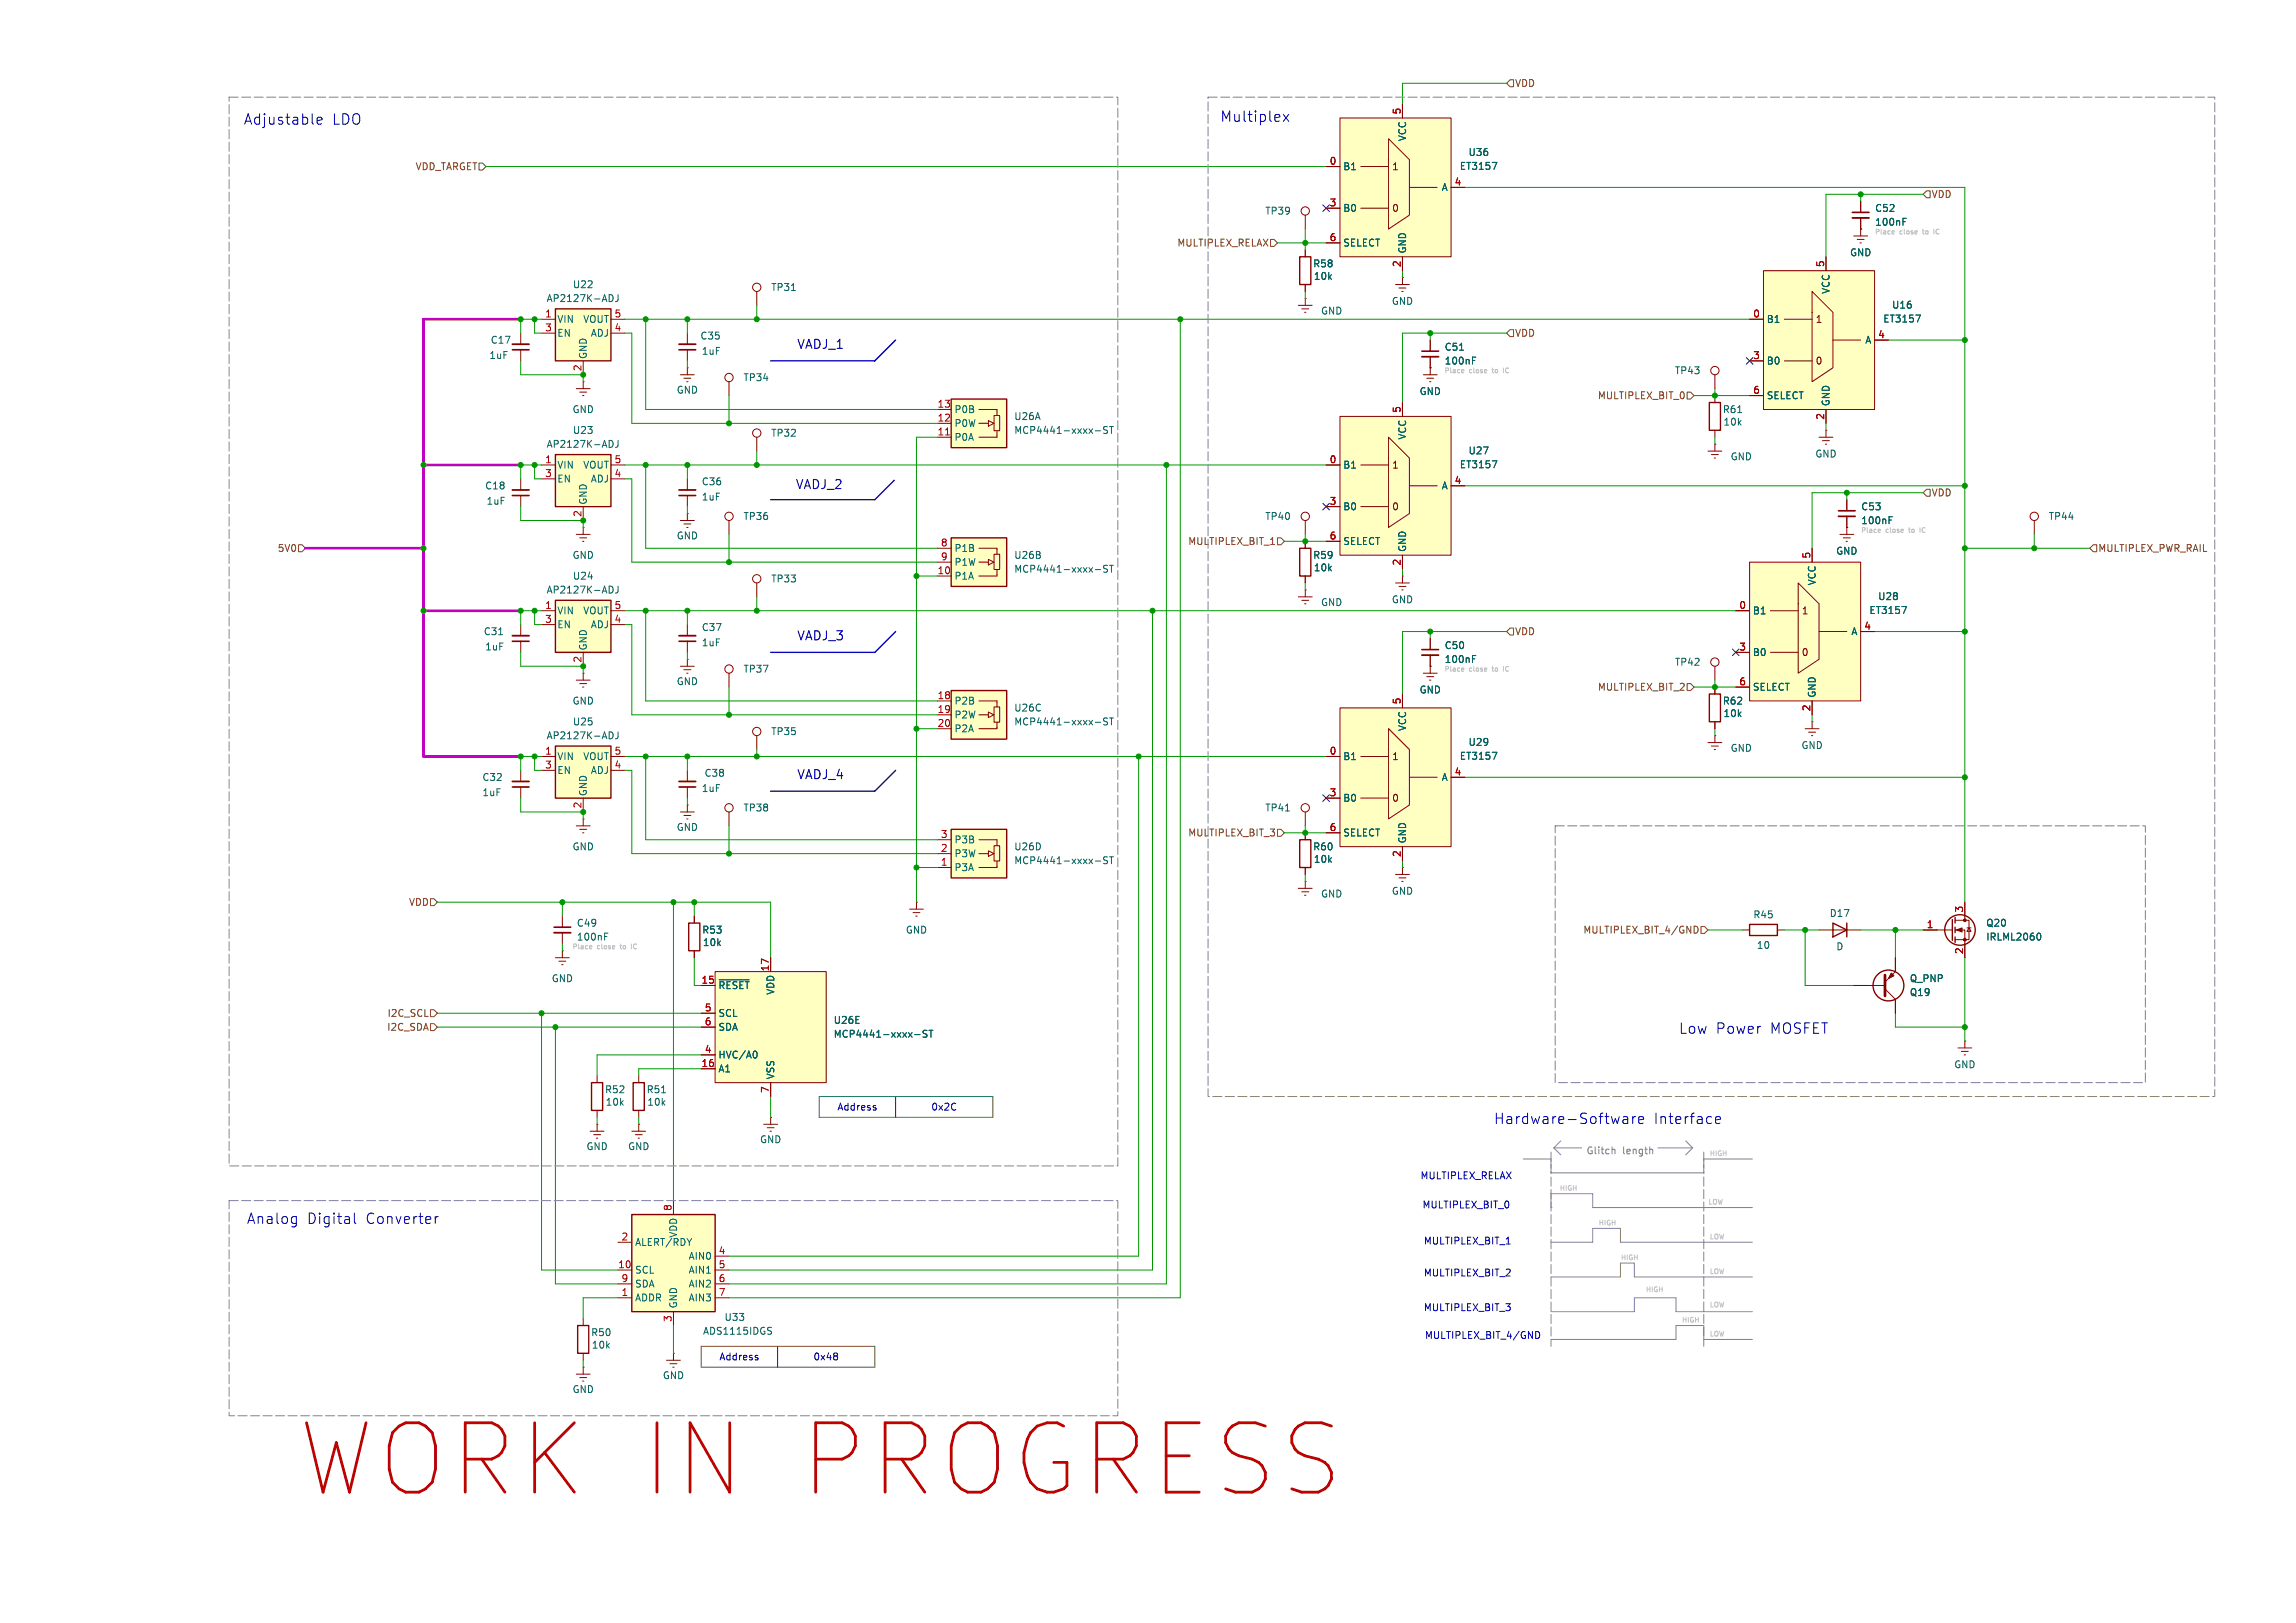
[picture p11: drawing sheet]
<svg xmlns="http://www.w3.org/2000/svg" width="420mm" height="297mm" viewBox="0 0 420 297" stroke-linecap="round" stroke-linejoin="round" font-family="sans-serif">
<defs><g id="words">
<text font-size="17.7" fill="#c20000" x="54.8" y="274.3">WORK IN PROGRESS</text>
<g font-size="2.7" fill="#0000c2">
<text x="44.5" y="23">Adjustable</text>
<text x="60.8" y="23">LDO</text>
<text x="223.2" y="22.5">Multiplex</text>
<text x="307.1" y="189.4">Low</text>
<text x="313.9" y="189.4">Power</text>
<text x="323.8" y="189.4">MOSFET</text>
<text x="273.2" y="205.9">Hardware-Software</text>
<text x="302.5" y="205.9">Interface</text>
<text x="45.1" y="224.2">Analog</text>
<text x="56.2" y="224.2">Digital</text>
<text x="66.9" y="224.2">Converter</text>
</g>
<g font-size="2.3" fill="#0000c2">
<text x="145.7" y="64.1">VADJ_1</text>
<text x="145.4" y="89.8">VADJ_2</text>
<text x="145.7" y="117.5">VADJ_3</text>
<text x="145.7" y="142.9">VADJ_4</text>
</g>
<g font-size="1.8" fill="#725600">
<text x="277.1" y="16.1">VDD</text>
<text x="75.9" y="31.3">VDD_TARGET</text>
<text x="353.3" y="36.4">VDD</text>
<text x="215.3" y="45.3">MULTIPLEX_RELAX</text>
<text x="277.1" y="61.8">VDD</text>
<text x="292.2" y="73.3">MULTIPLEX_BIT_0</text>
<text x="353.3" y="91">VDD</text>
<text x="50.7" y="101.2">5V0</text>
<text x="217.3" y="99.9">MULTIPLEX_BIT_1</text>
<text x="383.7" y="101.2">MULTIPLEX_PWR_RAIL</text>
<text x="277.1" y="116.4">VDD</text>
<text x="292.2" y="126.6">MULTIPLEX_BIT_2</text>
<text x="217.3" y="153.3">MULTIPLEX_BIT_3</text>
<text x="74.7" y="166">VDD</text>
<text x="289.5" y="171">MULTIPLEX_BIT_4/GND</text>
<text x="70.7" y="188.8">I2C_SDA</text>
<text x="70.8" y="186.3">I2C_SCL</text>
</g>
<g font-size="1.8" fill="#a90000">
<text x="256.3" y="21" transform="rotate(-90 256.3 21)">5</text>
<text x="243.1" y="30.2">0</text>
<text x="266" y="34">4</text>
<text x="243.1" y="37.8">3</text>
<text x="243.1" y="44.2">6</text>
<text x="256.3" y="49" transform="rotate(-90 256.3 49)">2</text>
<text x="333.8" y="49" transform="rotate(-90 333.8 49)">5</text>
<text x="99.6" y="58.2">1</text>
<text x="112.3" y="58.2">5</text>
<text x="320.6" y="58.2">0</text>
<text x="99.6" y="60.7">3</text>
<text x="112.3" y="60.7">4</text>
<text x="320.6" y="65.8">3</text>
<text x="343.5" y="62">4</text>
<text x="106.4" y="68" transform="rotate(-90 106.4 68)">2</text>
<text x="171.4" y="74.7">13</text>
<text x="171.4" y="77.2">12</text>
<text x="256.3" y="75.6" transform="rotate(-90 256.3 75.6)">5</text>
<text x="320.6" y="72.1">6</text>
<text x="333.8" y="76.9" transform="rotate(-90 333.8 76.9)">2</text>
<text x="171.4" y="79.8">11</text>
<text x="99.6" y="84.8">1</text>
<text x="99.6" y="87.4">3</text>
<text x="112.3" y="84.8">5</text>
<text x="112.3" y="87.4">4</text>
<text x="243.1" y="84.8">0</text>
<text x="266" y="88.6">4</text>
<text x="106.4" y="94.7" transform="rotate(-90 106.4 94.7)">2</text>
<text x="243.1" y="92.5">3</text>
<text x="172" y="100.1">8</text>
<text x="243.1" y="98.8">6</text>
<text x="171.4" y="105.2">10</text>
<text x="172" y="102.6">9</text>
<text x="256.3" y="103.6" transform="rotate(-90 256.3 103.6)">2</text>
<text x="331.2" y="102.3" transform="rotate(-90 331.2 102.3)">5</text>
<text x="99.6" y="111.5">1</text>
<text x="112.3" y="111.5">5</text>
<text x="318.1" y="111.5">0</text>
<text x="99.6" y="114">3</text>
<text x="112.3" y="114">4</text>
<text x="318.1" y="119.1">3</text>
<text x="340.9" y="115.3">4</text>
<text x="106.4" y="121.4" transform="rotate(-90 106.4 121.4)">2</text>
<text x="318.1" y="125.5">6</text>
<text x="171.4" y="128">18</text>
<text x="171.4" y="130.6">19</text>
<text x="256.3" y="129" transform="rotate(-90 256.3 129)">5</text>
<text x="331.2" y="130.2" transform="rotate(-90 331.2 130.2)">2</text>
<text x="171.4" y="133.1">20</text>
<text x="99.6" y="138.2">1</text>
<text x="99.6" y="140.7">3</text>
<text x="112.3" y="138.2">5</text>
<text x="112.3" y="140.7">4</text>
<text x="243.1" y="138.2">0</text>
<text x="266" y="142">4</text>
<text x="106.4" y="148" transform="rotate(-90 106.4 148)">2</text>
<text x="243.1" y="145.8">3</text>
<text x="172" y="153.4">3</text>
<text x="172" y="156">2</text>
<text x="243.1" y="152.1">6</text>
<text x="172" y="158.5">1</text>
<text x="256.3" y="156.9" transform="rotate(-90 256.3 156.9)">2</text>
<text x="359.2" y="167.1" transform="rotate(-90 359.2 167.1)">3</text>
<text x="352.4" y="169.9">1</text>
<text x="140.7" y="177.8" transform="rotate(-90 140.7 177.8)">17</text>
<text x="359.2" y="174.7" transform="rotate(-90 359.2 174.7)">2</text>
<text x="128.2" y="180.1">15</text>
<text x="128.8" y="185.2">5</text>
<text x="128.8" y="187.7">6</text>
<text x="128.2" y="195.3">16</text>
<text x="128.8" y="192.8">4</text>
<text x="140.7" y="200.1" transform="rotate(-90 140.7 200.1)">7</text>
<text x="122.9" y="221.7" transform="rotate(-90 122.9 221.7)">8</text>
<text x="113.6" y="227.1">2</text>
<text x="113" y="232.2">10</text>
<text x="131.4" y="229.6">4</text>
<text x="131.4" y="232.2">5</text>
<text x="113.6" y="234.7">9</text>
<text x="113.6" y="237.2">1</text>
<text x="131.4" y="234.7">6</text>
<text x="131.4" y="237.2">7</text>
<text x="122.9" y="242" transform="rotate(-90 122.9 242)">3</text>
</g>
<g font-size="1.8" fill="#006464">
<text x="257.4" y="25.9" transform="rotate(-90 257.4 25.9)">VCC</text>
<text x="268.5" y="28.7">U36</text>
<text x="245.6" y="31.3">B1</text>
<text x="263.6" y="35.2">A</text>
<text x="266.9" y="31.3">ET3157</text>
<text x="231.4" y="39.5">TP39</text>
<text x="245.6" y="39">B0</text>
<text x="342.9" y="41.5">100nF</text>
<text x="342.9" y="39">C52</text>
<text x="245.6" y="45.3">SELECT</text>
<text x="257.4" y="46.5" transform="rotate(-90 257.4 46.5)">GND</text>
<text x="338.3" y="47.1">GND</text>
<text x="104.7" y="52.9">U22</text>
<text x="141" y="53.4">TP31</text>
<text x="240.1" y="49.1">R58</text>
<text x="240.2" y="51.4">10k</text>
<text x="334.9" y="53.9" transform="rotate(-90 334.9 53.9)">VCC</text>
<text x="99.9" y="55.5">AP2127K-ADJ</text>
<text x="101.9" y="59.3">VIN</text>
<text x="106.6" y="59.3">VOUT</text>
<text x="241.5" y="57.8">GND</text>
<text x="254.5" y="56">GND</text>
<text x="323.1" y="59.3">B1</text>
<text x="344.4" y="59.2">ET3157</text>
<text x="346" y="56.7">U16</text>
<text x="89.4" y="65.9">1uF</text>
<text x="89.7" y="63.1">C17</text>
<text x="101.9" y="61.8">EN</text>
<text x="107.5" y="65.8" transform="rotate(-90 107.5 65.8)">GND</text>
<text x="108" y="61.8">ADJ</text>
<text x="128" y="62.3">C35</text>
<text x="128.3" y="65.1">1uF</text>
<text x="264.2" y="64.4">C51</text>
<text x="341.1" y="63.1">A</text>
<text x="135.9" y="70">TP34</text>
<text x="264.2" y="66.9">100nF</text>
<text x="306.3" y="68.7">TP43</text>
<text x="323.1" y="66.9">B0</text>
<text x="104.6" y="75.8">GND</text>
<text x="123.7" y="72.2">GND</text>
<text x="174.5" y="75.8">P0B</text>
<text x="185.4" y="77.1">U26A</text>
<text x="259.6" y="72.5">GND</text>
<text x="315" y="75.8">R61</text>
<text x="323.1" y="73.3">SELECT</text>
<text x="334.9" y="74.4" transform="rotate(-90 334.9 74.4)">GND</text>
<text x="99.9" y="82.1">AP2127K-ADJ</text>
<text x="104.7" y="79.6">U23</text>
<text x="141" y="80.1">TP32</text>
<text x="174.5" y="78.3">P0W</text>
<text x="174.5" y="80.9">P0A</text>
<text x="185.4" y="79.6">MCP4441-xxxx-ST</text>
<text x="257.4" y="80.5" transform="rotate(-90 257.4 80.5)">VCC</text>
<text x="268.5" y="83.3">U27</text>
<text x="315.2" y="78.1">10k</text>
<text x="332" y="83.9">GND</text>
<text x="88.7" y="89.8">C18</text>
<text x="101.9" y="86">VIN</text>
<text x="101.9" y="88.5">EN</text>
<text x="106.6" y="86">VOUT</text>
<text x="108" y="88.5">ADJ</text>
<text x="128.3" y="89">C36</text>
<text x="245.6" y="86">B1</text>
<text x="263.6" y="89.8">A</text>
<text x="266.9" y="85.9">ET3157</text>
<text x="316.5" y="84.4">GND</text>
<text x="88.9" y="92.6">1uF</text>
<text x="107.5" y="92.5" transform="rotate(-90 107.5 92.5)">GND</text>
<text x="128.3" y="91.8">1uF</text>
<text x="135.9" y="95.4">TP36</text>
<text x="231.4" y="95.4">TP40</text>
<text x="245.6" y="93.6">B0</text>
<text x="340.4" y="93.6">C53</text>
<text x="374.7" y="95.4">TP44</text>
<text x="123.7" y="98.9">GND</text>
<text x="174.5" y="101.2">P1B</text>
<text x="245.6" y="99.9">SELECT</text>
<text x="257.4" y="101.1" transform="rotate(-90 257.4 101.1)">GND</text>
<text x="335.8" y="101.7">GND</text>
<text x="340.4" y="96.1">100nF</text>
<text x="104.6" y="102.5">GND</text>
<text x="104.7" y="106.3">U24</text>
<text x="141" y="106.8">TP33</text>
<text x="174.5" y="103.7">P1W</text>
<text x="174.5" y="106.3">P1A</text>
<text x="185.4" y="102.5">U26B</text>
<text x="185.4" y="105">MCP4441-xxxx-ST</text>
<text x="240.1" y="102.5">R59</text>
<text x="240.2" y="104.7">10k</text>
<text x="332.3" y="107.2" transform="rotate(-90 332.3 107.2)">VCC</text>
<text x="99.9" y="108.8">AP2127K-ADJ</text>
<text x="101.9" y="112.6">VIN</text>
<text x="106.6" y="112.6">VOUT</text>
<text x="241.5" y="111.1">GND</text>
<text x="254.5" y="110.6">GND</text>
<text x="320.5" y="112.6">B1</text>
<text x="341.9" y="112.6">ET3157</text>
<text x="343.5" y="110">U28</text>
<text x="88.4" y="116.4">C31</text>
<text x="88.7" y="119.2">1uF</text>
<text x="101.9" y="115.2">EN</text>
<text x="107.5" y="119.1" transform="rotate(-90 107.5 119.1)">GND</text>
<text x="108" y="115.2">ADJ</text>
<text x="128.3" y="118.5">1uF</text>
<text x="128.3" y="115.7">C37</text>
<text x="264.2" y="119">C50</text>
<text x="338.6" y="116.4">A</text>
<text x="123.7" y="125.6">GND</text>
<text x="135.9" y="123.3">TP37</text>
<text x="264.2" y="121.5">100nF</text>
<text x="306.3" y="122">TP42</text>
<text x="320.5" y="120.2">B0</text>
<text x="104.6" y="129.1">GND</text>
<text x="174.5" y="129.1">P2B</text>
<text x="174.5" y="131.7">P2W</text>
<text x="185.4" y="130.4">U26C</text>
<text x="259.6" y="127.1">GND</text>
<text x="315" y="129.1">R62</text>
<text x="315.2" y="131.4">10k</text>
<text x="320.5" y="126.6">SELECT</text>
<text x="332.3" y="127.8" transform="rotate(-90 332.3 127.8)">GND</text>
<text x="99.9" y="135.5">AP2127K-ADJ</text>
<text x="104.7" y="132.9">U25</text>
<text x="141" y="134.7">TP35</text>
<text x="174.5" y="134.2">P2A</text>
<text x="185.4" y="132.9">MCP4441-xxxx-ST</text>
<text x="257.4" y="133.9" transform="rotate(-90 257.4 133.9)">VCC</text>
<text x="268.5" y="136.7">U29</text>
<text x="316.5" y="137.8">GND</text>
<text x="329.4" y="137.3">GND</text>
<text x="88.1" y="143.1">C32</text>
<text x="101.9" y="139.3">VIN</text>
<text x="101.9" y="141.8">EN</text>
<text x="106.6" y="139.3">VOUT</text>
<text x="108" y="141.8">ADJ</text>
<text x="128.8" y="142.3">C38</text>
<text x="245.6" y="139.3">B1</text>
<text x="263.6" y="143.1">A</text>
<text x="266.9" y="139.2">ET3157</text>
<text x="88.1" y="145.9">1uF</text>
<text x="107.5" y="145.8" transform="rotate(-90 107.5 145.8)">GND</text>
<text x="128.3" y="145.1">1uF</text>
<text x="135.9" y="148.7">TP38</text>
<text x="231.4" y="148.7">TP41</text>
<text x="245.6" y="146.9">B0</text>
<text x="104.6" y="155.8">GND</text>
<text x="123.7" y="152.2">GND</text>
<text x="174.5" y="154.5">P3B</text>
<text x="185.4" y="155.8">U26D</text>
<text x="240.1" y="155.8">R60</text>
<text x="245.6" y="153.3">SELECT</text>
<text x="257.4" y="154.4" transform="rotate(-90 257.4 154.4)">GND</text>
<text x="174.5" y="157.1">P3W</text>
<text x="174.5" y="159.6">P3A</text>
<text x="185.4" y="158.3">MCP4441-xxxx-ST</text>
<text x="240.2" y="158.1">10k</text>
<text x="241.5" y="164.4">GND</text>
<text x="254.5" y="163.9">GND</text>
<text x="334.6" y="168">D17</text>
<text x="105.4" y="172.3">100nF</text>
<text x="105.4" y="169.8">C49</text>
<text x="128.4" y="171">R53</text>
<text x="128.5" y="173.3">10k</text>
<text x="165.6" y="171">GND</text>
<text x="320.6" y="168.2">R45</text>
<text x="321.3" y="173.8">10</text>
<text x="363.2" y="169.8">Q20</text>
<text x="363.2" y="172.3">IRLML2060</text>
<text x="100.8" y="179.9">GND</text>
<text x="335.8" y="174.1">D</text>
<text x="349.3" y="179.9">Q_PNP</text>
<text x="131.3" y="181.2">~{RESET}</text>
<text x="141.8" y="182.1" transform="rotate(-90 141.8 182.1)">VDD</text>
<text x="349.3" y="182.5">Q19</text>
<text x="131.3" y="186.3">SCL</text>
<text x="131.3" y="188.8">SDA</text>
<text x="152.4" y="187.6">U26E</text>
<text x="152.4" y="190.1">MCP4441-xxxx-ST</text>
<text x="131.3" y="193.9">HVC/A0</text>
<text x="131.3" y="196.4">A1</text>
<text x="141.8" y="197.6" transform="rotate(-90 141.8 197.6)">VSS</text>
<text x="357.4" y="195.7">GND</text>
<text x="110.6" y="200.3">R52</text>
<text x="110.7" y="202.5">10k</text>
<text x="118.2" y="200.3">R51</text>
<text x="118.3" y="202.5">10k</text>
<text x="138.9" y="209.4">GND</text>
<text x="107.2" y="210.7">GND</text>
<text x="114.8" y="210.7">GND</text>
<text x="124.1" y="226.6" transform="rotate(-90 124.1 226.6)">VDD</text>
<text x="116.1" y="228.2">ALERT/RDY</text>
<text x="116.1" y="233.3">SCL</text>
<text x="125.9" y="230.7">AIN0</text>
<text x="125.9" y="233.3">AIN1</text>
<text x="116.1" y="235.8">SDA</text>
<text x="116.1" y="238.4">ADDR</text>
<text x="124.1" y="239.5" transform="rotate(-90 124.1 239.5)">GND</text>
<text x="125.9" y="235.8">AIN2</text>
<text x="125.9" y="238.4">AIN3</text>
<text x="108" y="244.7">R50</text>
<text x="128.5" y="244.4">ADS1115IDGS</text>
<text x="132.4" y="241.9">U33</text>
<text x="108.2" y="247">10k</text>
<text x="104.6" y="255.1">GND</text>
<text x="121.2" y="252.6">GND</text>
</g>
<g font-size="1.8" fill="#840000">
<text x="254.6" y="31.3">1</text>
<text x="254.6" y="39">0</text>
<text x="332" y="59.3">1</text>
<text x="332" y="66.9">0</text>
<text x="254.6" y="86">1</text>
<text x="254.6" y="93.6">0</text>
<text x="329.5" y="112.6">1</text>
<text x="329.5" y="120.2">0</text>
<text x="254.6" y="139.3">1</text>
<text x="254.6" y="146.9">0</text>
</g>
<g font-size="1.8" fill="#0000c2">
<text x="153.1" y="203.4">Address</text>
<text x="170.3" y="203.4">0x2C</text>
<text x="259.7" y="216">MULTIPLEX_RELAX</text>
<text x="260.1" y="221.3">MULTIPLEX_BIT_0</text>
<text x="260.4" y="227.9">MULTIPLEX_BIT_1</text>
<text x="260.4" y="233.8">MULTIPLEX_BIT_2</text>
<text x="260.4" y="240.1">MULTIPLEX_BIT_3</text>
<text x="260.6" y="245.2">MULTIPLEX_BIT_4/GND</text>
<text x="131.5" y="249.1">Address</text>
<text x="148.7" y="249.1">0x48</text>
</g>
<g font-size="1.8" fill="#848484">
<text x="290.1" y="211.4">Glitch</text>
<text x="296.8" y="211.4">length</text>
</g>
<g font-size="1.2" fill="#c2c2c2">
<text x="342.9" y="43.1">Place</text>
<text x="347.5" y="43.1">close</text>
<text x="352" y="43.1">to</text>
<text x="354.3" y="43.1">IC</text>
<text x="264.2" y="68.5">Place</text>
<text x="268.8" y="68.5">close</text>
<text x="273.3" y="68.5">to</text>
<text x="275.5" y="68.5">IC</text>
<text x="340.4" y="97.7">Place</text>
<text x="345" y="97.7">close</text>
<text x="349.5" y="97.7">to</text>
<text x="351.7" y="97.7">IC</text>
<text x="264.2" y="123.1">Place</text>
<text x="268.8" y="123.1">close</text>
<text x="273.3" y="123.1">to</text>
<text x="275.5" y="123.1">IC</text>
<text x="104.6" y="173.9">Place</text>
<text x="109.3" y="173.9">close</text>
<text x="113.8" y="173.9">to</text>
<text x="116" y="173.9">IC</text>
<text x="312.7" y="211.8">HIGH</text>
<text x="285.2" y="218.1">HIGH</text>
<text x="312.4" y="220.6">LOW</text>
<text x="292.4" y="224.5">HIGH</text>
<text x="312.7" y="227">LOW</text>
<text x="296.4" y="230.8">HIGH</text>
<text x="312.7" y="233.3">LOW</text>
<text x="301" y="236.6">HIGH</text>
<text x="312.7" y="239.4">LOW</text>
<text x="307.6" y="242.2">HIGH</text>
<text x="312.7" y="244.8">LOW</text>
</g>
</g></defs>
<path d="M237.7 47h2.1v5.1h-2.1z" fill="none" stroke="#840000" stroke-width=".25"/>
<path d="M238.8 45.7v1.3M238.8 52.1v1.2M261.6 116.8v2.1M261.6 119.9v2" fill="none" stroke="#840000" stroke-width=".18"/>
<path d="M260.1 118.9h3" fill="none" stroke="#840000" stroke-width=".3"/>
<path d="M260.1 119.9h3" fill="none" stroke="#840000" stroke-width=".33"/>
<path d="M269.4 120h.6M269.4 120.6h.4" fill="none" stroke="#006464" stroke-width=".18"/>
<path d="M245.1 76.2h20.3v25.4h-20.3z" fill="#ffffc2"/>
<g fill="none" stroke="#840000" stroke-width=".18">
<path d="M245.1 76.2h20.3v25.4h-20.3zM256.5 73.7v2.5M242.6 85.1h2.5M242.6 92.7h2.5M242.6 99.1h2.5M248.9 85.1h5.1M248.9 92.7h5.1M254 80l3.8 3.8v10.2l-3.8 2.5zM257.8 88.9h5.1M265.4 88.9h2.6M255.3 106.7h2.5M255.9 107.3h1.3"/>
<path d="M256.4 108h.3M256.5 105.4h.1M256.5 101.6v2.5M256.5 105.4v1.3"/>
</g>
<path d="M273 84.3h.8l-.5 1.3" fill="none" stroke="#006464" stroke-width=".18"/>
<path d="M101.6 56.5h10.2v9.5h-10.2z" fill="#ffffc2"/>
<path d="M101.6 56.5h10.2v9.5h-10.2zM237.7 100.3h2.1v5.1h-2.1zM105.7 242.6h2v5h-2z" fill="none" stroke="#840000" stroke-width=".25"/>
<path d="M99.1 58.4h2.5M111.8 58.4h2.5M99.1 61h2.5M106.7 66v2.6M111.8 61h2.5M238.8 99.1v1.2M238.8 105.4v1.3M106.7 241.3v1.3M106.7 247.6v1.3" fill="none" stroke="#840000" stroke-width=".18"/>
<path d="M111.7 53.9a.68 .68 0 0 1 .5 .7 .68 .68 0 0 1-.5 .6M113.1 53.9l-.1 1.1-.4 .2" fill="none" stroke="#006464" stroke-width=".18"/>
<path d="M130.8 177.8h20.3v20.3h-20.3z" fill="#ffffc2"/>
<g fill="none" stroke="#840000" stroke-width=".18">
<path d="M105.4 97.8h2.5M106 98.4h1.3M106.6 99.1h.2M106.7 96.5h.1M106.7 96.5v1.3M95.2 114.3v2M95.2 117.3v2.1M130.8 177.8h20.3v20.3h-20.3zM141 175.3v2.5M128.3 180.3h2.5M128.3 185.4h2.5M128.3 188h2.5"/>
<path d="M128.3 193h2.5M128.3 195.6h2.5M141 198.1v2.6M105.4 251.5h2.5M106 252.1h1.3M106.6 252.7h.2M106.7 250.2h.1M106.7 250.2v1.3M121.9 248.9h2.6M122.6 249.6h1.2M123.1 250.2h.2M123.2 247.6h.1"/>
<path d="M123.2 247.6v1.3"/>
</g>
<path d="M91.2 116.1h.8M131.5 179.3h5.5M138.2 192.3a.79 .79 0 0 1 0 1.3M167.3 189.3h1M169.6 188.6l-.5-.1-.2 .2v.3l.5 .3 .2 .3-.3 .2-.5-.1M169.9 188.5h.8M170.3 188.5v1.3" fill="none" stroke="#006464" stroke-width=".18"/>
<path d="M93.7 117.3h3.1" fill="none" stroke="#840000" stroke-width=".3"/>
<path d="M93.7 116.3h3.1" fill="none" stroke="#840000" stroke-width=".33"/>
<path d="M115.6 222.2h15.2v17.8h-15.2z" fill="#ffffc2"/>
<path d="M115.6 222.2h15.2v17.8h-15.2z" fill="none" stroke="#840000" stroke-width=".25"/>
<path d="M123.2 219.7v2.5M113 232.4h2.6M113 234.9h2.6M113 237.5h2.6M113 227.3h2.6M130.8 229.9h2.5M130.8 232.4h2.5M130.8 234.9h2.5M130.8 237.5h2.5M123.2 240v2.6" fill="none" stroke="#840000" stroke-width=".18"/>
<path d="M140.6 242.9l.5 .1M140.9 243.6l.2 .2-.2 .4" fill="none" stroke="#006464" stroke-width=".18"/>
<path d="M322.6 49.5h20.3v25.4h-20.3z" fill="#ffffc2"/>
<g fill="none" stroke="#840000" stroke-width=".18">
<path d="M320 58.4h2.6M322.6 49.5h20.3v25.4h-20.3zM326.4 58.4h5.1M331.5 53.3l3.8 3.9v10.1l-3.8 2.6zM334 47v2.5M320 66h2.6M320 72.4h2.6M326.4 66h5.1M334 74.9v2.6M335.3 62.2h5.1M342.9 62.2h2.5M95.2 87.6v2.1"/>
<path d="M95.2 90.7v2M95.2 141v2M95.2 144v2.1M105.4 151.1h2.5M106 151.8h1.3M106.6 152.4h.2M106.7 149.9h.1M106.7 149.9v1.2M101.6 175.3h2.5M102.2 175.9h1.3M102.7 176.5h.3M102.9 174h.1"/>
<path d="M102.9 167.6v2.1M102.9 170.7v2M102.9 174v1.3M166.4 166.4h2.5M167 167h1.3M167.5 167.6h.3M167.6 165.1h.1M167.6 165.1v1.3M109.2 196.9v1.2M116.8 196.9v1.2M107.9 207h2.6M108.6 207.6h1.3"/>
<path d="M109.1 208.3h.2M109.2 205.7h.1M109.2 203.2v1.3M109.2 205.7v1.3M115.6 207h2.5M116.2 207.6h1.3M116.7 208.3h.3M116.8 205.7h.1M116.8 203.2v1.3M116.8 205.7v1.3"/>
</g>
<path d="M350.4 57.7h.9l-.6 1.2M110.6 171.4h.4M110.6 170.8h.6M121 200h.7" fill="none" stroke="#006464" stroke-width=".18"/>
<path d="M108.2 198.1h2v5.1h-2zM115.8 198.1h2.1v5.1h-2.1z" fill="none" stroke="#840000" stroke-width=".25"/>
<path d="M93.7 90.7h3.1M93.7 144h3.1M101.3 169.7h3.1" fill="none" stroke="#840000" stroke-width=".3"/>
<path d="M93.7 89.7h3.1M93.7 143h3.1M101.3 170.7h3.1" fill="none" stroke="#840000" stroke-width=".33"/>
<path d="M179.1 153.7h3.3" fill="none" stroke="#ffffc2" stroke-width=".18"/>
<path d="M182.4 153.7v.2z" fill="#ffffc2"/>
<path d="M179.1 158.8h3.3" fill="none" stroke="#ffffc2" stroke-width=".18"/>
<path d="M174 151.8h10.1v8.9h-10.1z" fill="#ffffc2"/>
<path d="M171.4 156.2h2.6M171.4 153.7h2.6M171.4 158.8h2.6M179.1 153.7h3.3v1.1M179.1 156.2h1.7M180.8 155.7l1 .5-1 .5zM181.8 154.8h1.1v2.8h-1.1zM182.4 157.6v1.2h-3.3" fill="none" stroke="#840000" stroke-width=".18"/>
<path d="M174 151.8h10.1v8.9h-10.1z" fill="none" stroke="#840000" stroke-width=".25"/>
<path d="M200.3 157.6h1M202.6 156.8h-.5l-.2 .1v.4l.6 .2 .1 .3-.3 .3-.4-.1M202.9 156.8h.8M203.3 156.8v1.3" fill="none" stroke="#006464" stroke-width=".18"/>
<path d="M179.1 128.3h3.3" fill="none" stroke="#ffffc2" stroke-width=".18"/>
<path d="M182.4 128.3v.2z" fill="#ffffc2"/>
<path d="M179.1 133.4h3.3" fill="none" stroke="#ffffc2" stroke-width=".18"/>
<path d="M174 126.4h10.1v8.9h-10.1z" fill="#ffffc2"/>
<path d="M171.4 130.8h2.6M171.4 128.3h2.6M171.4 133.4h2.6M179.1 128.3h3.3v1.1M179.1 130.8h1.7M180.8 130.3l1 .5-1 .5zM181.8 129.4h1.1v2.8h-1.1zM182.4 133.1v.3h-3.3M182.4 132.2v.9" fill="none" stroke="#840000" stroke-width=".18"/>
<path d="M174 126.4h10.1v8.9h-10.1z" fill="none" stroke="#840000" stroke-width=".25"/>
<path d="M200.3 132.2h1M202.6 131.4h-.5l-.2 .1v.4l.6 .2 .1 .3-.3 .3-.4-.1M202.9 131.4h.8M203.3 131.4v1.3" fill="none" stroke="#006464" stroke-width=".18"/>
<path d="M101.6 83.2h10.2v9.5h-10.2z" fill="#ffffc2"/>
<path d="M101.6 83.2h10.2v9.5h-10.2z" fill="none" stroke="#840000" stroke-width=".25"/>
<g fill="none" stroke="#840000" stroke-width=".18">
<path d="M95.2 61v2M95.2 64v2M99.1 85.1h2.5M99.1 87.6h2.5M106.7 92.7v2.6M111.8 85.1h2.5M111.8 87.6h2.5M125.7 87.6v2.1M125.7 90.7v2M139.7 205.7h2.5M140.3 206.4h1.3M140.8 207h.3"/>
<path d="M141 204.5h.1M141 204.5v1.2"/>
</g>
<path d="M111.7 80.6a.68 .68 0 0 1 .5 .6 .68 .68 0 0 1-.5 .7M113.1 80.6l-.1 1.1-.4 .2" fill="none" stroke="#006464" stroke-width=".18"/>
<path d="M93.7 64h3.1M124.2 90.7h3.1" fill="none" stroke="#840000" stroke-width=".3"/>
<path d="M93.7 63h3.1M124.2 89.7h3.1" fill="none" stroke="#840000" stroke-width=".33"/>
<path d="M179.1 100.3h3.3" fill="none" stroke="#ffffc2" stroke-width=".18"/>
<path d="M182.4 100.3v.3z" fill="#ffffc2"/>
<path d="M179.1 105.4h3.3" fill="none" stroke="#ffffc2" stroke-width=".18"/>
<path d="M174 98.4h10.1v8.9h-10.1z" fill="#ffffc2"/>
<path d="M171.4 102.9h2.6M171.4 100.3h2.6M171.4 105.4h2.6M179.1 100.3h3.3v1.1M179.1 102.9h1.7M180.8 102.4l1 .5-1 .5zM181.8 101.4h1.1v2.8h-1.1zM182.4 105.2v.2h-3.3M182.4 104.2v1" fill="none" stroke="#840000" stroke-width=".18"/>
<path d="M174 98.4h10.1v8.9h-10.1z" fill="none" stroke="#840000" stroke-width=".25"/>
<path d="M200.3 104.2h1M202.6 103.5l-.5-.1-.2 .2v.3l.6 .3 .1 .3-.3 .2h-.4M202.9 103.4h.8M203.3 103.4v1.3" fill="none" stroke="#006464" stroke-width=".18"/>
<path d="M179.1 74.9h3.3" fill="none" stroke="#ffffc2" stroke-width=".18"/>
<path d="M182.4 74.9v.3z" fill="#ffffc2"/>
<path d="M179.1 80h3.3" fill="none" stroke="#ffffc2" stroke-width=".18"/>
<path d="M174 73h10.1v8.9h-10.1z" fill="#ffffc2"/>
<g fill="none" stroke="#840000" stroke-width=".18">
<path d="M171.4 77.5h2.6M171.4 74.9h2.6M179.1 74.9h3.3v1.1M179.1 77.5h1.7M180.8 77l1 .5-1 .5zM181.8 76h1.1v2.8h-1.1zM182.4 79.8v.2h-3.3M182.4 78.8v1M138.4 80v2.6M171.4 80h2.6M125.7 141v2M125.7 144v2.1"/>
<circle cx="138.4" cy="79.2" r=".76"/>
</g>
<path d="M174 73h10.1v8.9h-10.1z" fill="none" stroke="#840000" stroke-width=".25"/>
<path d="M173 79.6h.7" fill="none" stroke="#a90000" stroke-width=".18"/>
<path d="M200.3 78.8h1M202.6 78.1l-.5-.1-.2 .2v.3l.6 .3 .1 .3-.3 .2h-.4M202.9 78h.8M203.3 78v1.3" fill="none" stroke="#006464" stroke-width=".18"/>
<path d="M124.2 144h3.1" fill="none" stroke="#840000" stroke-width=".3"/>
<path d="M124.2 143h3.1" fill="none" stroke="#840000" stroke-width=".33"/>
<path d="M101.6 136.5h10.2v9.6h-10.2z" fill="#ffffc2"/>
<path d="M101.6 136.5h10.2v9.6h-10.2z" fill="none" stroke="#840000" stroke-width=".25"/>
<g fill="none" stroke="#840000" stroke-width=".18">
<path d="M125.7 114.3v2M125.7 117.3v2.1M138.4 106.7v2.5M99.1 138.4h2.5M105.4 124.5h2.5M106 125.1h1.3M106.6 125.7h.2M106.7 123.2h.1M106.7 123.2v1.3M111.8 138.4h2.5M124.5 121.9h2.5M125.1 122.6h1.3"/>
<path d="M125.6 123.2h.3M125.7 120.7h.1M125.7 120.7v1.2M99.1 141h2.5M106.7 146.1v2.5M111.8 141h2.5"/>
<circle cx="138.4" cy="105.9" r=".76"/>
</g>
<path d="M111.7 133.9a.68 .68 0 0 1 .5 .7 .68 .68 0 0 1-.5 .6M113.1 133.9l-.1 1.1-.4 .2" fill="none" stroke="#006464" stroke-width=".18"/>
<path d="M124.2 117.3h3.1" fill="none" stroke="#840000" stroke-width=".3"/>
<path d="M124.2 116.3h3.1" fill="none" stroke="#840000" stroke-width=".33"/>
<path d="M101.6 109.9h10.2v9.5h-10.2z" fill="#ffffc2"/>
<path d="M101.6 109.9h10.2v9.5h-10.2z" fill="none" stroke="#840000" stroke-width=".25"/>
<g fill="none" stroke="#840000" stroke-width=".18">
<path d="M99.1 111.8h2.5M99.1 114.3h2.5M106.7 119.4v2.5M111.8 111.8h2.5M111.8 114.3h2.5M138.4 134.6v2.6M124.5 148.6h2.5M125.1 149.2h1.3M125.6 149.9h.3M125.7 147.3h.1M125.7 147.3v1.3"/>
<circle cx="138.4" cy="133.9" r=".76"/>
</g>
<path d="M111.7 107.3a.68 .68 0 0 1 .5 .6 .68 .68 0 0 1-.5 .6M113.1 107.3l-.1 1-.4 .2" fill="none" stroke="#006464" stroke-width=".18"/>
<path d="M245.1 21.6h20.3v25.4h-20.3z" fill="#ffffc2"/>
<g fill="none" stroke="#840000" stroke-width=".18">
<path d="M256.5 19.1v2.5M238.8 39.4v2.5M242.6 30.5h2.5M242.6 38.1h2.5M245.1 21.6h20.3v25.4h-20.3zM248.9 30.5h5.1M248.9 38.1h5.1M254 25.4l3.8 3.8v10.2l-3.8 2.5zM257.8 34.3h5.1M265.4 34.3h2.6M237.5 55.9h2.5M238.1 56.5h1.3"/>
<path d="M238.6 57.2h.3M238.8 54.6h.1M238.8 54.6v1.3M242.6 44.5h2.5M256.5 47v2.5M238.8 95.3v2.5M260.3 123.2h2.6M261 123.8h1.3M261.5 124.5h.2M261.6 121.9h.1M261.6 121.9v1.3M313.7 121.9v2.6"/>
<circle cx="238.8" cy="38.6" r=".76"/>
<circle cx="238.8" cy="94.5" r=".76"/>
<circle cx="313.7" cy="121.2" r=".76"/>
</g>
<path d="M273 29.7h.8l-.5 1.3" fill="none" stroke="#006464" stroke-width=".18"/>
<path d="M245.1 129.5h20.3v25.4h-20.3z" fill="#ffffc2"/>
<g fill="none" stroke="#840000" stroke-width=".18">
<path d="M105.4 71.1h2.5M106 71.8h1.3M106.6 72.4h.2M106.7 69.9h.1M106.7 69.9v1.2M237.5 109.2h2.5M238.1 109.9h1.3M238.6 110.5h.3M238.8 108h.1M238.8 108v1.2M242.6 138.4h2.5M245.1 129.5h20.3v25.4h-20.3z"/>
<path d="M248.9 138.4h5.1M254 133.4l3.8 3.8v10.1l-3.8 2.6zM256.5 127v2.5M312.4 135.9h2.6M313.1 136.5h1.2M313.6 137.2h.2M313.7 134.6h.1M313.7 134.6v1.3M238.8 148.6v2.5M242.6 146.1h2.5M242.6 152.4h2.5M248.9 146.1h5.1"/>
<path d="M256.5 154.9v2.6M257.8 142.2h5.1M265.4 142.2h2.6"/>
<circle cx="238.8" cy="147.8" r=".76"/>
</g>
<path d="M273 137.7h.8l-.5 1.2M235.1 148.4h.8" fill="none" stroke="#006464" stroke-width=".18"/>
<path d="M320 102.9h20.4v25.4h-20.4z" fill="#ffffc2"/>
<g fill="none" stroke="#840000" stroke-width=".18">
<path d="M256.5 19.1v2.5M242.6 30.5h2.5M242.6 38.1h2.5M265.4 34.3h2.6M340.4 36.8v2.1M340.4 39.9v3.3M138.4 53.3v2.6M238.8 45.7v1.3M238.8 52.1v1.2M242.6 44.5h2.5M255.3 52.1h2.5M255.9 52.7h1.3"/>
<path d="M256.4 53.3h.3M256.5 50.8h.1M256.5 47v2.5M256.5 50.8v1.3M320 58.4h2.6M334 47v2.5M339.1 43.2h2.5M339.7 43.8h1.3M340.2 44.5h.3M340.4 41.9h.1M124.5 68.6h2.5M125.1 69.2h1.3"/>
<path d="M125.6 69.9h.3M125.7 67.3h.1M125.7 61v2M125.7 64v2M125.7 67.3v1.3M133.3 69.9v2.5M256.5 73.7v2.5M260.3 68.6h2.6M261 69.2h1.3M261.5 69.9h.2M261.6 67.3h.1M261.6 62.2v2.1"/>
<path d="M261.6 65.3v3.3M313.7 68.6v2.5M313.7 72.4v1.3M313.7 78.7v1.3M320 66h2.6M320 72.4h2.6M334 78.7h.1M334 74.9v2.6M334 78.7v1.3M342.9 62.2h2.5M124.5 95.3h2.5M125.1 95.9h1.3"/>
<path d="M125.6 96.5h.3M125.7 94h.1M125.7 94v1.3M133.3 95.3v2.5M238.8 99.1v1.2M242.6 99.1h2.5M242.6 85.1h2.5M242.6 92.7h2.5M265.4 88.9h2.6M312.4 82.6h2.6M313.1 83.2h1.2M313.6 83.8h.2"/>
<path d="M313.7 81.3h.1M313.7 81.3v1.3M332.7 80h2.6M333.4 80.6h1.2M333.9 81.3h.2M336.5 97.8h2.6M337.2 98.4h1.3M337.7 99.1h.2M337.8 96.5h.1M337.8 91.4v2.1M337.8 94.5v3.3M372.1 95.3v2.5"/>
<path d="M238.8 105.4v1.3M256.5 101.6v2.5M261.6 116.8v2.1M261.6 119.9v2M317.5 111.8h2.5M317.5 119.4h2.5M320 102.9h20.4v25.4h-20.4zM323.8 111.8h5.1M323.8 119.4h5.1M328.9 106.7l3.8 3.8v10.2l-3.8 2.5zM331.5 100.3v2.6M332.7 115.6h5.1"/>
<path d="M340.4 115.6h2.5M133.3 123.2v2.5M242.6 138.4h2.5M256.5 127v2.5M261.6 121.9h.1M313.7 125.7v1.3M313.7 132.1v1.3M317.5 125.7h2.5M330.2 133.4h2.5M330.8 134h1.3M331.3 134.6h.3M331.5 132.1h.1"/>
<path d="M331.5 128.3v2.5M331.5 132.1v1.3M133.3 148.6v2.5M238.8 152.4v1.3M238.8 158.8v1.2M242.6 146.1h2.5M242.6 152.4h2.5M256.5 158.8h.1M256.5 154.9v2.6M256.5 158.8v1.2M265.4 142.2h2.6M127 167.6v1.3"/>
<path d="M127 174v1.3M141 175.3v2.5M237.5 162.6h2.5M238.1 163.2h1.3M238.6 163.8h.3M238.8 161.3h.1M238.8 161.3v1.3M255.3 160h2.5M255.9 160.7h1.3M256.4 161.3h.3M318.8 170.2h1.2M325.1 170.2h1.3"/>
<path d="M332.7 170.2h7.7M346.7 175.3v2.5l-1.9 1.9M351.8 170.2h5.3M357.6 168.4h2.6v3.6h-2.6M357.6 170.2h1.8v5.1M359.4 165.1v3.3M359.8 169.8h.8M360.2 169.8l.4 .6h-.8zM128.3 180.3h2.5M128.3 193h2.5M128.3 185.4h2.5M128.3 188h2.5"/>
<path d="M128.3 195.6h2.5M141 198.1v2.6M339.1 180.3h5.7M344.8 181l1.9 1.9v2.5M358.1 191.8h2.6M358.8 192.4h1.2M359.3 193h.2M359.4 190.5h.1M359.4 190.5v1.3"/>
<circle cx="138.4" cy="52.6" r=".76"/>
<circle cx="133.3" cy="69.1" r=".76"/>
<circle cx="313.7" cy="67.8" r=".76"/>
<circle cx="133.3" cy="94.5" r=".76"/>
<circle cx="372.1" cy="94.5" r=".76"/>
<circle cx="133.3" cy="122.4" r=".76"/>
<circle cx="133.3" cy="147.8" r=".76"/>
</g>
<g fill="none" stroke="#006464" stroke-width=".18">
<path d="M273 29.7h.8l-.5 1.3M348.1 40h.6M144.8 53.2h.7M348.1 40.6h.4M350.4 57.7h.9l-.6 1.2M267 64.1h.7M269.4 66h.4M269.4 65.4h.6M317.9 75.5h.7M273 84.3h.8l-.5 1.3M345.6 95.2h.4M345.6 94.6h.6"/>
<path d="M269.4 120h.6M347.9 111h.8l-.5 1.3M269.4 120.6h.4M273 137.7h.8l-.5 1.2M131.5 179.3h5.5M372.9 170.8a.68 .68 0 0 1 .4 .6 .68 .68 0 0 1-.4 .6M138.2 192.3a.79 .79 0 0 1 0 1.3M167.3 189.3h1M169.6 188.6l-.5-.1-.2 .2v.3l.5 .3 .2 .3-.3 .2-.5-.1M169.9 188.5h.8M170.3 188.5v1.3"/>
</g>
<path d="M338.8 38.9h3.1M124.2 64h3.1M260.1 64.3h3M336.3 93.5h3" fill="none" stroke="#840000" stroke-width=".3"/>
<path d="M338.8 39.9h3.1M124.2 63h3.1M260.1 65.3h3M336.3 94.5h3" fill="none" stroke="#840000" stroke-width=".33"/>
<g fill="none" stroke="#840000" stroke-width=".25">
<path d="M312.7 73.7h2v5h-2zM312.7 127h2v5.1h-2zM237.7 153.7h2.1v5.1h-2.1zM126 168.9h2v5.1h-2zM320 169.2h5.1v2h-5.1zM335.3 168.9l2.5 1.3-2.5 1.3zM337.8 168.9v2.6M357.1 168.3v3.8M357.6 167.9v1M357.6 169.7v1M357.6 171.5v1"/>
<circle cx="358.5" cy="170.2" r="2.79"/>
<circle cx="345.4" cy="180.3" r="2.82"/>
</g>
<g fill="#840000" stroke="#840000" stroke-width=".18">
<path d="M357.9 170.2l1-.4v.8z"/>
<path d="M345.9 178.1l.6 .5-1.1 .5z"/>
<circle cx="359.4" cy="168.4" r=".25"/>
<circle cx="359.4" cy="172" r=".25"/>
</g>
<path d="M344.8 178.4v3.8" fill="none" stroke="#840000" stroke-width=".51"/>
<g fill="none" stroke="#725600" stroke-width=".18">
<path d="M276.2 14.6h.7v1.3h-.7l-.6-.7zM87.6 29.8h.7l.6 .7-.6 .6h-.7zM352.4 34.9h.7v1.3h-.7l-.6-.6zM232.4 43.8h.6l.7 .7-.7 .6h-.6zM276.2 60.3h.7v1.3h-.7l-.6-.6zM308.6 71.8h.6l.7 .6-.7 .6h-.6zM54.6 99.7h.6l.7 .6-.7 .7h-.6zM232.4 99.6h.7M233.7 98.4h.6l.6 .7-.6 .6h-.6zM352.4 89.5h.7v1.3h-.7l-.6-.6zM382.9 99.7h.6v1.3h-.6l-.6-.7zM276.2 114.9h.7v1.3h-.7l-.6-.6z"/>
<path d="M308.6 125.1h.6l.7 .6-.7 .7h-.6zM233.7 151.8h.6l.6 .6-.6 .6h-.6zM78.7 164.5h.7l.6 .6-.6 .6h-.7zM309.9 169.5a.64 .64 0 0 1 .7 .6 .64 .64 0 0 1-.7 .7M311.1 169.5h.7l.6 .7-.6 .6h-.7zM78.7 184.8h.7l.6 .6-.6 .7h-.7zM78.7 187.3h.7l.6 .7-.6 .6h-.7z"/>
</g>
<g fill="none" stroke="#0000c2" stroke-width=".18">
<path d="M58 22.1l.9-.2-.1-.4h-.5l-.3 .2 .1 .9h.7M234.7 20.9l1 1.3M235.7 20.9l-1 1.3M160.1 202.7l.2 .2-.2 .2M160.1 202.3l.1 .1M163.8 200.7v3.8M296.8 205.3l.3 .3 .7-.1M296.9 204.4h.8l.1 1.2M297.8 204.8l-.7 .1-.3 .2M298.7 204.3v1.3M299.2 204.3l-.4 .1-.1 .3M299.7 205l1-.2-.1-.4-.6-.1-.3 .3 .1 .9h.8"/>
<path d="M313.8 205l.9-.2-.1-.4-.5-.1-.3 .3 .1 .9h.7M54 222.6l.2 .1M54.2 222.6l-.1 1.7M54.2 223.8l-.2 .1M64.8 222v1.6l.3 .3M79.6 222.6v1.3M80.2 222.6l-.4 .1-.2 .3M275.5 227.7h.7M138.5 248.4l.2 .2-.2 .3M138.5 248l.1 .1M142.2 246.4v3.8M153 247.6l.2 .2-.2 .3 .2 .3v.2l-.2 .3"/>
<path d="M280.9 243.7a.64 .64 0 0 1 .8 .6 .64 .64 0 0 1-.8 .6"/>
</g>
<path d="M149.9 200.7h31.7v3.8h-31.7zM128.3 246.4h31.7v3.8h-31.7z" fill="none" stroke="#484848" stroke-width=".18"/>
<g fill="none" stroke="#848484" stroke-width=".18">
<path d="M278.6 212.1h5.1M283.7 214.6h28M284.2 210.1h5.1M284.2 210.1l1.3 1.2M285.5 208.8l-1.3 1.3M295.1 210.3l.3 .2v.6M302 210.3l.3 .2v.6M303.3 210.1h6.3M308.4 208.8l1.2 1.3M309.6 210.1l-1.2 1.2M311.7 212.1h8.8M283.7 221h.1"/>
<path d="M283.7 227.3h7.6v-2.5h5.1v2.5h24.1M283.7 233.7h12.7v-2.6h2.6v2.6h21.5M283.7 221v-2.6h7.6v2.6h29.2M283.7 240h15.3v-2.5h7.6v2.5h13.9M283.7 245.1h22.9v-2.5h5.1v2.5h8.8"/>
</g>
<path d="M41.9 17.8h162.6v195.6h-162.6zM221 17.8h184.1v182.9h-184.1zM284.5 151.1h107.9v47h-107.9zM41.9 219.7h162.6v39.4h-162.6zM283.7 212.1v2.5M283.7 210.8v35.6M311.7 210.8v35.6M311.7 212.1v2.5" fill="none" stroke="#848484" stroke-width=".18" stroke-dasharray="1.7 .6"/>
<path d="M163.8 62.2l-3.8 3.8h-19M163.6 87.9l-3.6 3.5h-19M163.8 115.6l-3.8 3.8h-19M163.8 141l-3.8 3.8h-19" fill="none" stroke="#0000c2" stroke-width=".25"/>
<g fill="none" stroke="#009600" stroke-width=".18">
<path d="M275.6 15.2h-19.1v3.9M88.9 30.5h153.7M268 34.3h91.4v130.8M340.4 35.6v1.2M351.8 35.6h-17.8v11.4M97.8 58.4v2.6h1.3M99.1 58.4h-3.9v2.6M114.3 58.4h205.7M118.1 58.4v16.5h53.3M125.7 58.4v2.6M138.4 55.9v2.5M215.9 58.4v179.1h-82.6"/>
<path d="M233.7 44.5h8.9M238.8 41.9v3.8M238.8 53.3v1.3M256.5 49.5v1.3M95.2 66v2.6h11.5v1.3M114.3 61h1.3v16.5h55.8M125.7 66v1.3M133.3 72.4v5.1M261.6 61v1.2M275.6 61h-19.1v12.7M309.9 72.4h10.1M313.7 71.1v1.3"/>
<path d="M334 77.5v1.2M345.4 62.2h14M95.2 92.7v2.6h11.5v1.2M97.8 85.1v2.5h1.3M99.1 85.1h-3.9v2.5M114.3 85.1h128.3M114.3 87.6h1.3v15.3h55.8M118.1 85.1v15.2h53.3M125.7 85.1v2.5M125.7 92.7v1.3M133.3 97.8v5.1M138.4 82.6v2.5"/>
<path d="M171.4 80h-3.8v85.1M213.4 85.1v149.8h-80.1M234.9 99.1h7.7M238.8 97.8v1.3M268 88.9h91.4M313.7 80v1.3M337.8 90.2v1.2M351.8 90.2h-20.3v10.1M372.1 97.8v2.5M95.2 119.4v2.5h11.5v1.3M97.8 111.8v2.5h1.3M99.1 111.8h-3.9v2.5"/>
<path d="M114.3 111.8h203.2M114.3 114.3h1.3v16.5h55.8M118.1 111.8v16.5h53.3M125.7 111.8v2.5M125.7 119.4v1.3M138.4 109.2v2.6M167.6 105.4h3.8M210.8 111.8v120.6h-77.5M238.8 106.7v1.3M256.5 104.1v1.3M261.6 115.6v1.2M275.6 115.6h-19.1v11.4"/>
<path d="M342.9 115.6h16.5M359.4 100.3h22.9M97.8 138.4v2.6h1.3M99.1 138.4h-3.9v2.6M114.3 138.4h128.3M118.1 138.4v15.3h53.3M125.7 138.4v2.6M133.3 125.7v5.1M138.4 137.2v1.2M167.6 133.4h3.8M208.3 138.4v91.5h-75M309.9 125.7h7.6"/>
<path d="M313.7 124.5v1.2M313.7 133.4v1.2M331.5 130.8v1.3M95.2 146.1v2.5h11.5v1.3M114.3 141h1.3v15.2h55.8M125.7 146.1v1.2M133.3 151.1v5.1M167.6 158.8h3.8M234.9 152.4h7.7M238.8 151.1v1.3M256.5 157.5v1.3M268 142.2h91.4"/>
<path d="M80 165.1h61v10.2M102.9 165.1v2.5M102.9 172.7v1.3M123.2 165.1v54.6M127 175.3v5h1.3M127 165.1v2.5M238.8 160v1.3M312.4 170.2h6.4M326.4 170.2h6.3M330.2 170.2v10.1h8.9M340.4 170.2h11.4M346.7 170.2v5.1"/>
<path d="M359.4 175.3v15.2M80 188h48.3M80 185.4h48.3M99.1 185.4v47h13.9M101.6 188v46.9h11.4M128.3 195.6h-11.5v1.3M128.3 193h-19.1v3.9M346.7 185.4v2.6h12.7M109.2 204.5v1.2M116.8 204.5v1.2M141 200.7v3.8M113 237.5h-6.3v3.8"/>
<path d="M106.7 248.9v1.3M123.2 242.6v5"/>
</g>
<path d="M95.2 58.4h-17.7v80h17.7M77.5 85.1h17.7M55.9 100.3h21.6M77.5 111.8h17.7" fill="none" stroke="#c200c2" stroke-width=".51"/>
<path d="M242 37.5l1.2 1.2M243.2 37.5l-1.2 1.2M319.4 65.4l1.2 1.2M320.6 65.4l-1.2 1.2M242 92.1l1.2 1.2M243.2 92.1l-1.2 1.2M316.9 118.8l1.2 1.2M318.1 118.8l-1.2 1.2M242 145.4l1.2 1.3M243.2 145.4l-1.2 1.3" fill="none" stroke="#000084" stroke-width=".18"/>
<g fill="none" stroke="#c2c2c2" stroke-width=".18">
<path d="M346.2 42.2l.3 .1v.1l-.4 .1M346.5 42.8h-.3M353.8 41.9v.9M267.5 67.6l.2 .1 .1 .1-.4 .1M267.7 68.2h-.2M275 67.3v.9M343.7 96.8l.2 .1 .1 .2h-.4M343.9 97.4h-.2M351.2 96.5v.9M267.5 122.2l.2 .1 .1 .2h-.4M267.7 122.8h-.2M275 121.9v.9"/>
<path d="M108 173l.2 .1 .1 .2h-.5M108.2 173.6h-.2M115.5 172.7v.9"/>
</g>
<g fill="#009600" stroke="#009600" stroke-width=".18">
<circle cx="95.2" cy="111.8" r=".46"/>
<circle cx="97.8" cy="111.8" r=".46"/>
<circle cx="77.5" cy="85.1" r=".46"/>
<circle cx="77.5" cy="100.3" r=".46"/>
<circle cx="77.5" cy="111.8" r=".46"/>
<circle cx="97.8" cy="85.1" r=".46"/>
<circle cx="95.2" cy="85.1" r=".46"/>
<circle cx="106.7" cy="121.9" r=".46"/>
<circle cx="106.7" cy="95.3" r=".46"/>
<circle cx="97.8" cy="58.4" r=".46"/>
<circle cx="95.2" cy="58.4" r=".46"/>
<circle cx="118.1" cy="58.4" r=".46"/>
<circle cx="125.7" cy="58.4" r=".46"/>
<circle cx="106.7" cy="68.6" r=".46"/>
<circle cx="138.4" cy="58.4" r=".46"/>
<circle cx="359.4" cy="188" r=".46"/>
<circle cx="346.7" cy="170.2" r=".46"/>
<circle cx="330.2" cy="170.2" r=".46"/>
<circle cx="337.8" cy="90.2" r=".46"/>
<circle cx="313.7" cy="72.4" r=".46"/>
<circle cx="340.4" cy="35.6" r=".46"/>
<circle cx="359.4" cy="62.2" r=".46"/>
<circle cx="359.4" cy="88.9" r=".46"/>
<circle cx="261.6" cy="61" r=".46"/>
<circle cx="238.8" cy="152.4" r=".46"/>
<circle cx="313.7" cy="125.7" r=".46"/>
<circle cx="261.6" cy="115.6" r=".46"/>
<circle cx="210.8" cy="111.8" r=".46"/>
<circle cx="213.4" cy="85.1" r=".46"/>
<circle cx="238.8" cy="99.1" r=".46"/>
<circle cx="238.8" cy="44.5" r=".46"/>
<circle cx="215.9" cy="58.4" r=".46"/>
<circle cx="359.4" cy="100.3" r=".46"/>
<circle cx="372.1" cy="100.3" r=".46"/>
<circle cx="359.4" cy="142.2" r=".46"/>
<circle cx="359.4" cy="115.6" r=".46"/>
<circle cx="125.7" cy="111.8" r=".46"/>
<circle cx="118.1" cy="111.8" r=".46"/>
<circle cx="133.3" cy="77.5" r=".46"/>
<circle cx="133.3" cy="102.9" r=".46"/>
<circle cx="167.6" cy="105.4" r=".46"/>
<circle cx="138.4" cy="111.8" r=".46"/>
<circle cx="138.4" cy="85.1" r=".46"/>
<circle cx="167.6" cy="133.4" r=".46"/>
<circle cx="133.3" cy="130.8" r=".46"/>
<circle cx="138.4" cy="138.4" r=".46"/>
<circle cx="167.6" cy="158.8" r=".46"/>
<circle cx="208.3" cy="138.4" r=".46"/>
<circle cx="118.1" cy="138.4" r=".46"/>
<circle cx="125.7" cy="138.4" r=".46"/>
<circle cx="133.3" cy="156.2" r=".46"/>
<circle cx="123.2" cy="165.1" r=".46"/>
<circle cx="102.9" cy="165.1" r=".46"/>
<circle cx="106.7" cy="148.6" r=".46"/>
<circle cx="97.8" cy="138.4" r=".46"/>
<circle cx="95.2" cy="138.4" r=".46"/>
<circle cx="99.1" cy="185.4" r=".46"/>
<circle cx="127" cy="165.1" r=".46"/>
<circle cx="101.6" cy="188" r=".46"/>
<circle cx="125.7" cy="85.1" r=".46"/>
<circle cx="118.1" cy="85.1" r=".46"/>
</g>
<use href="#words"/>
</svg>
